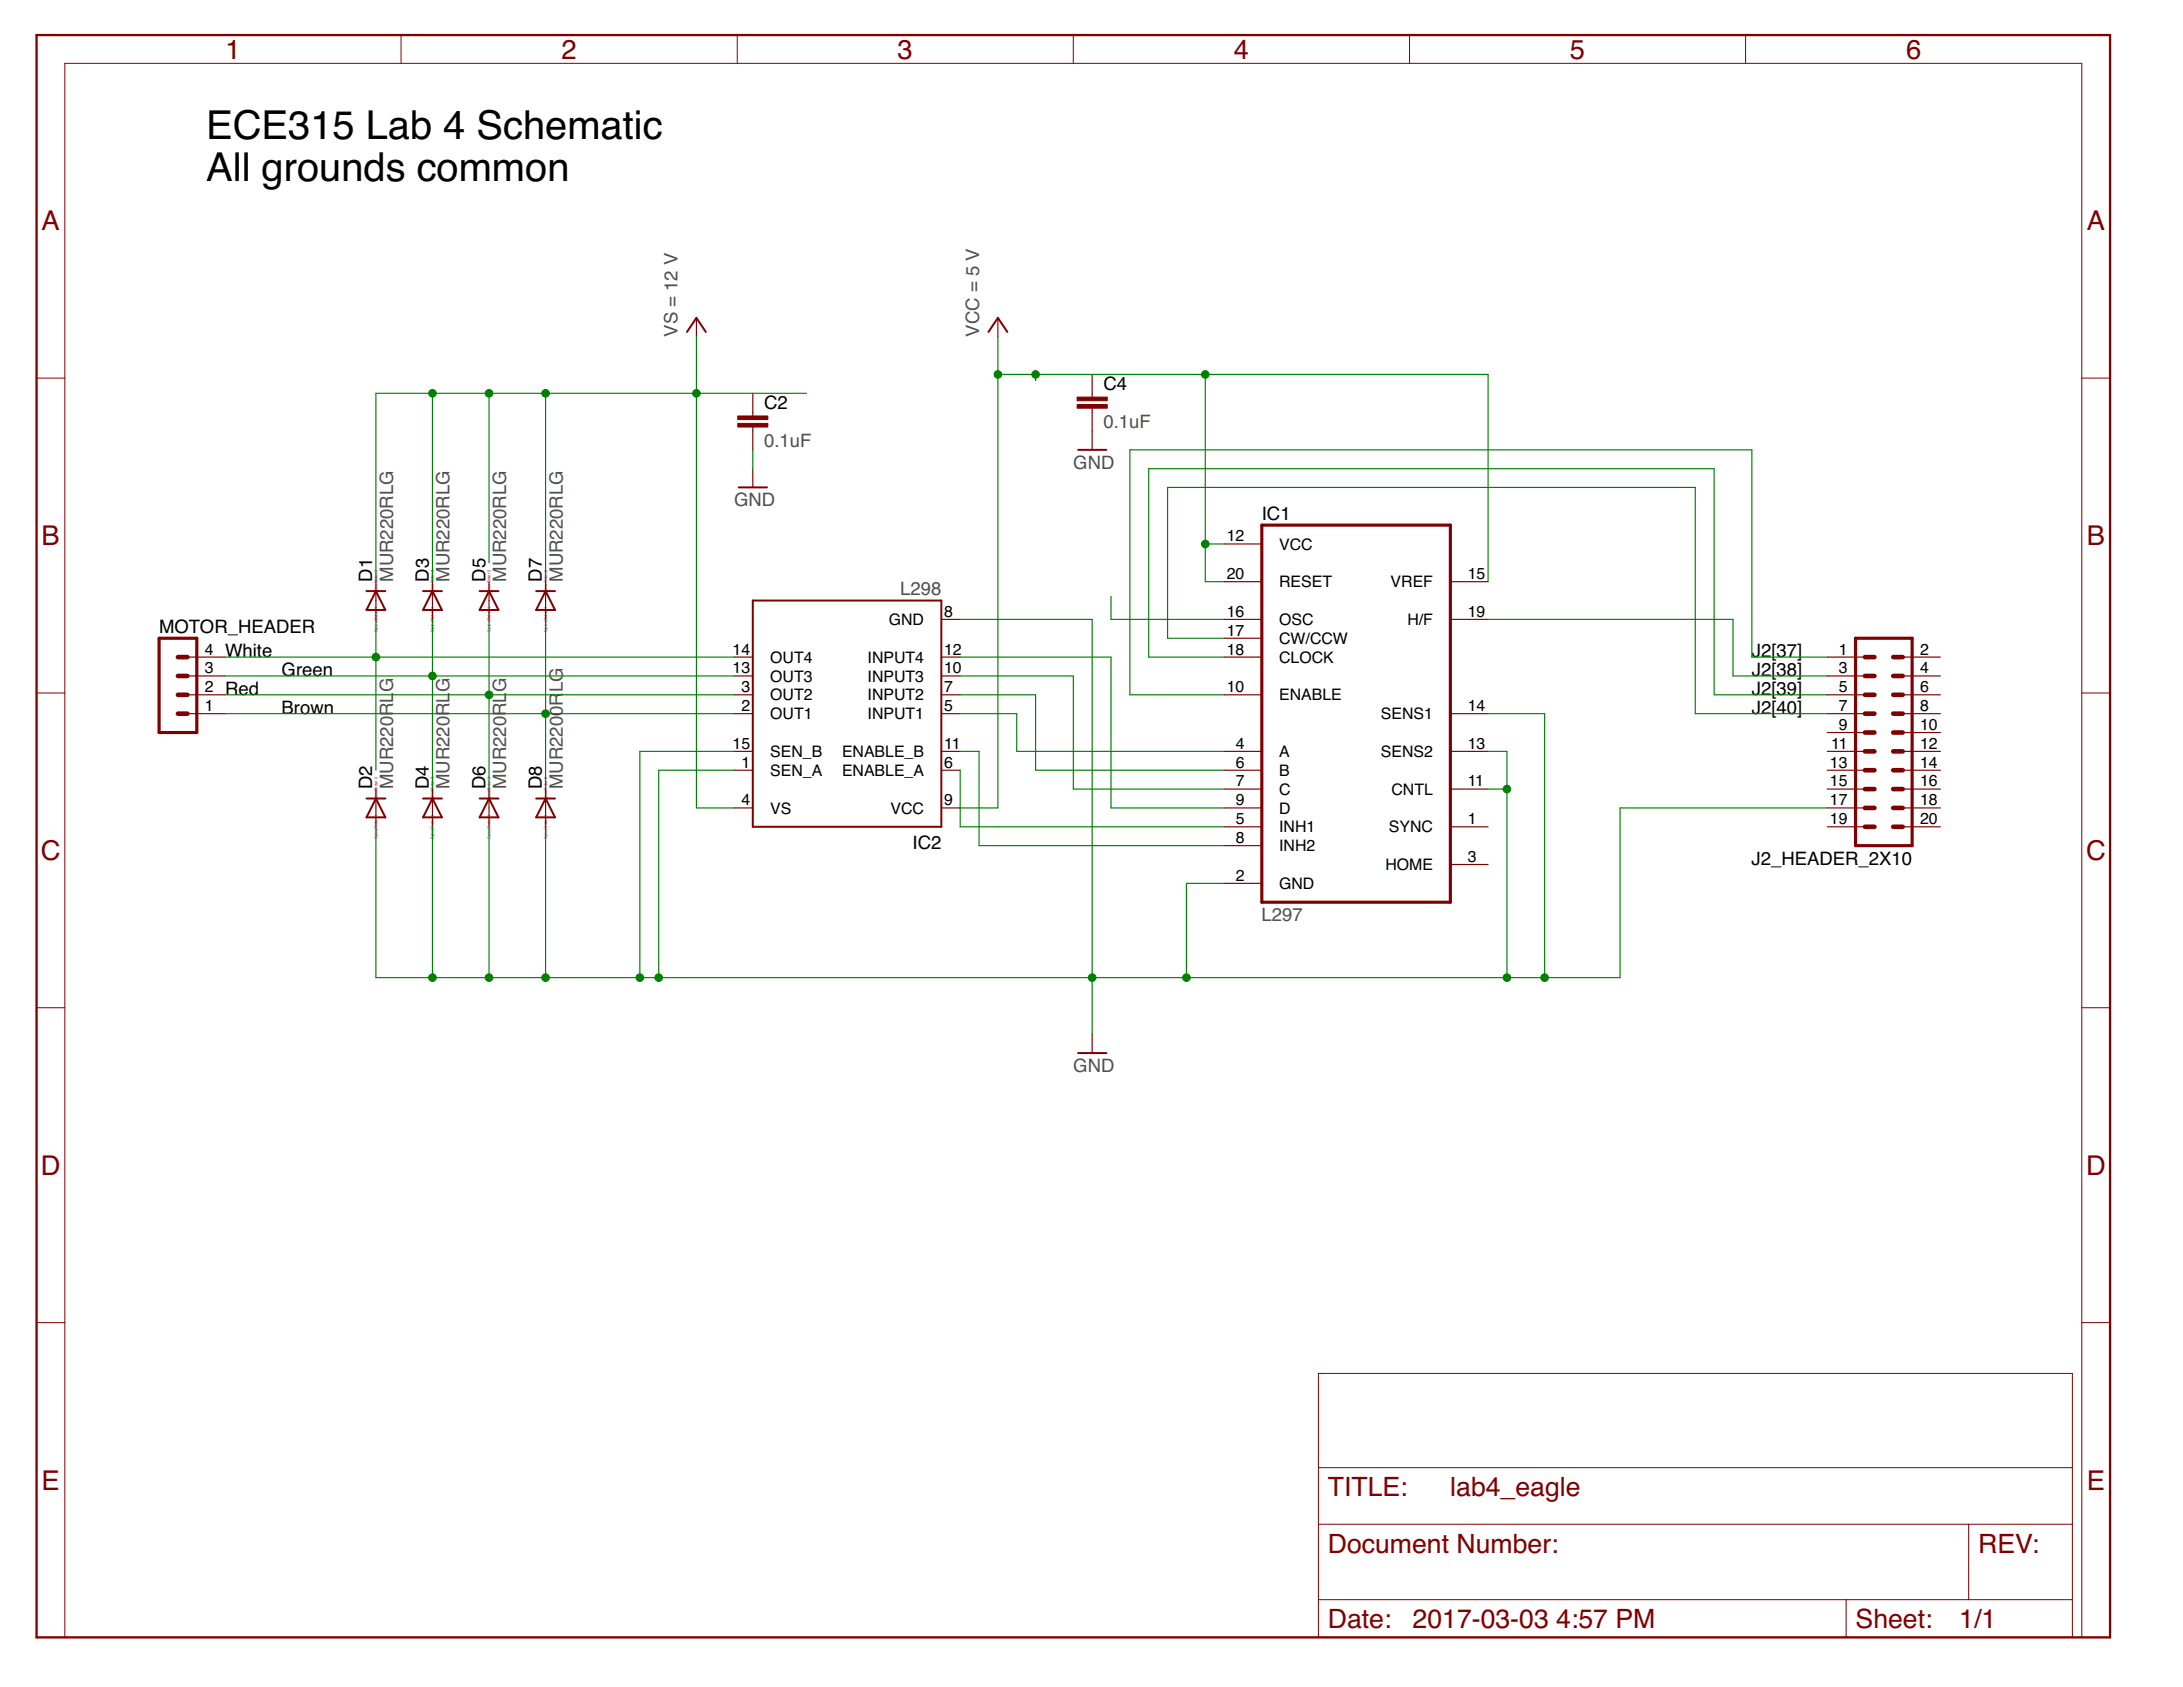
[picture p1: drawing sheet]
<svg xmlns="http://www.w3.org/2000/svg" width="279mm" height="216mm" viewBox="0 0 279 216" stroke-linecap="round" stroke-linejoin="round" font-family="sans-serif">
<defs><g id="words">
<g font-size="5.1">
<text x="26.4" y="17.8">ECE315 Lab 4 Schematic</text>
<text x="26.4" y="23.2">All grounds common</text>
</g>
<g font-size="3.5" fill="#800000">
<text x="28.8" y="7.5">1</text>
<text x="71.9" y="7.5">2</text>
<text x="114.9" y="7.5">3</text>
<text x="157.9" y="7.5">4</text>
<text x="200.9" y="7.5">5</text>
<text x="244" y="7.5">6</text>
<text x="5.3" y="29.5">A</text>
<text x="267.1" y="29.5">A</text>
<text x="5.3" y="69.8">B</text>
<text x="267.1" y="69.8">B</text>
<text x="5.2" y="110.1">C</text>
<text x="267" y="110.1">C</text>
<text x="5.2" y="150.3">D</text>
<text x="267" y="150.3">D</text>
<text x="5.3" y="190.6">E</text>
<text x="267.1" y="190.6">E</text>
</g>
<g font-size="3.4" fill="#800000">
<text x="169.9" y="191.5">TITLE:</text>
<text x="185.6" y="191.5">lab4_eagle</text>
<text x="169.9" y="198.7">Document Number:</text>
<text x="253.2" y="198.7">REV:</text>
<text x="169.9" y="208.3">Date:</text>
<text x="180.8" y="208.3">2017-03-03</text>
<text x="199.2" y="208.3">4:57 PM</text>
<text x="237.5" y="208.3">Sheet:</text>
<text x="250.8" y="208.3">1/1</text>
</g>
<g font-size="2.4" fill="#505050">
<text x="86.7" y="43.1" transform="rotate(-90 86.7 43.1)">VS = 12 V</text>
<text x="125.3" y="43.1" transform="rotate(-90 125.3 43.1)">VCC = 5 V</text>
<text x="97.8" y="57.2">0.1uF</text>
<text x="137.4" y="60">GND</text>
<text x="141.2" y="54.8">0.1uF</text>
<text x="93.9" y="64.8">GND</text>
<text x="50.3" y="74.5" transform="rotate(-90 50.3 74.5)">MUR220RLG</text>
<text x="57.5" y="74.5" transform="rotate(-90 57.5 74.5)">MUR220RLG</text>
<text x="64.8" y="74.5" transform="rotate(-90 64.8 74.5)">MUR220RLG</text>
<text x="72" y="74.5" transform="rotate(-90 72 74.5)">MUR220RLG</text>
<text x="115.2" y="76.1">L298</text>
<text x="50.3" y="88.6" transform="rotate(-90 50.3 88.6)">G</text>
<text x="57.5" y="88.6" transform="rotate(-90 57.5 88.6)">G</text>
<text x="64.8" y="88.6" transform="rotate(-90 64.8 88.6)">G</text>
<text x="72" y="88.6" transform="rotate(-90 72 88.6)">LG</text>
<text x="50.3" y="101" transform="rotate(-90 50.3 101)">MUR220RL</text>
<text x="57.5" y="101" transform="rotate(-90 57.5 101)">MUR220RL</text>
<text x="64.8" y="101" transform="rotate(-90 64.8 101)">MUR220RL</text>
<text x="72" y="101" transform="rotate(-90 72 101)">MUR2200R</text>
<text x="161.5" y="117.9">L297</text>
<text x="137.4" y="137.2">GND</text>
</g>
<g font-size="2.4">
<text x="97.8" y="52.4">C2</text>
<text x="141.2" y="50">C4</text>
<text x="161.5" y="66.6">IC1</text>
<text x="47.7" y="74.5" transform="rotate(-90 47.7 74.5)">D1</text>
<text x="54.9" y="74.5" transform="rotate(-90 54.9 74.5)">D3</text>
<text x="62.1" y="74.5" transform="rotate(-90 62.1 74.5)">D5</text>
<text x="69.4" y="74.5" transform="rotate(-90 69.4 74.5)">D7</text>
<text x="20.4" y="81">MOTOR_HEADER</text>
<text x="28.8" y="84.1">White</text>
<text x="28.8" y="88.9">Red</text>
<text x="36" y="86.5">Green</text>
<text x="224.2" y="84.1">J2[37]</text>
<text x="224.2" y="86.5">J2[38]</text>
<text x="224.2" y="88.9">J2[39]</text>
<text x="36" y="91.3">Brown</text>
<text x="224.2" y="91.3">J2[40]</text>
<text x="47.7" y="101" transform="rotate(-90 47.7 101)">D2</text>
<text x="54.9" y="101" transform="rotate(-90 54.9 101)">D4</text>
<text x="62.1" y="101" transform="rotate(-90 62.1 101)">D6</text>
<text x="69.4" y="101" transform="rotate(-90 69.4 101)">D8</text>
<text x="116.8" y="108.7">IC2</text>
<text x="224.2" y="110.6">J2_HEADER_2X10</text>
</g>
<g font-size="2">
<text x="157" y="69.3">12</text>
<text x="163.7" y="70.3">VCC</text>
<text x="157" y="74.1">20</text>
<text x="163.7" y="75.2">RESET</text>
<text x="178" y="75.2">VREF</text>
<text x="187.8" y="74.1">15</text>
<text x="26.2" y="83.8">4</text>
<text x="93.8" y="83.8">14</text>
<text x="113.8" y="80">GND</text>
<text x="120.8" y="83.8">12</text>
<text x="120.8" y="78.9">8</text>
<text x="157" y="78.9">16</text>
<text x="157" y="81.4">17</text>
<text x="157" y="83.8">18</text>
<text x="163.7" y="80">OSC</text>
<text x="163.7" y="82.4">CW/CCW</text>
<text x="180.1" y="80">H/F</text>
<text x="187.8" y="78.9">19</text>
<text x="235.4" y="83.8">1</text>
<text x="245.7" y="83.8">2</text>
<text x="26.2" y="88.6">2</text>
<text x="26.2" y="86.2">3</text>
<text x="93.8" y="86.2">13</text>
<text x="94.9" y="88.6">3</text>
<text x="98.6" y="84.8">OUT4</text>
<text x="98.6" y="87.2">OUT3</text>
<text x="98.6" y="89.6">OUT2</text>
<text x="111" y="84.8">INPUT4</text>
<text x="111" y="87.2">INPUT3</text>
<text x="111" y="89.6">INPUT2</text>
<text x="120.8" y="86.2">10</text>
<text x="120.8" y="88.6">7</text>
<text x="157" y="88.6">10</text>
<text x="163.7" y="89.6">ENABLE</text>
<text x="163.7" y="84.8">CLOCK</text>
<text x="235.4" y="86.2">3</text>
<text x="235.4" y="88.6">5</text>
<text x="245.7" y="86.2">4</text>
<text x="245.7" y="88.6">6</text>
<text x="26.2" y="91">1</text>
<text x="93.8" y="95.8">15</text>
<text x="94.9" y="91">2</text>
<text x="98.6" y="92.1">OUT1</text>
<text x="111" y="92.1">INPUT1</text>
<text x="120.8" y="95.8">11</text>
<text x="120.8" y="91">5</text>
<text x="158.2" y="95.8">4</text>
<text x="176.7" y="92.1">SENS1</text>
<text x="187.8" y="95.8">13</text>
<text x="187.8" y="91">14</text>
<text x="234.4" y="95.8">11</text>
<text x="235.4" y="91">7</text>
<text x="235.4" y="93.4">9</text>
<text x="245.7" y="91">8</text>
<text x="245.7" y="93.4">10</text>
<text x="245.7" y="95.8">12</text>
<text x="94.9" y="98.2">1</text>
<text x="98.6" y="96.9">SEN_B</text>
<text x="98.6" y="99.3">SEN_A</text>
<text x="107.8" y="96.9">ENABLE_B</text>
<text x="107.8" y="99.3">ENABLE_A</text>
<text x="120.8" y="98.2">6</text>
<text x="158.2" y="98.2">6</text>
<text x="158.2" y="100.6">7</text>
<text x="163.7" y="96.9">A</text>
<text x="163.7" y="99.3">B</text>
<text x="163.7" y="101.7">C</text>
<text x="176.7" y="96.9">SENS2</text>
<text x="178.1" y="101.7">CNTL</text>
<text x="187.8" y="100.6">11</text>
<text x="234.2" y="98.2">13</text>
<text x="234.2" y="100.6">15</text>
<text x="245.7" y="98.2">14</text>
<text x="245.7" y="100.6">16</text>
<text x="94.9" y="103.1">4</text>
<text x="98.6" y="104.1">VS</text>
<text x="114" y="104.1">VCC</text>
<text x="120.8" y="103.1">9</text>
<text x="158.2" y="105.5">5</text>
<text x="158.2" y="107.9">8</text>
<text x="158.2" y="103.1">9</text>
<text x="163.7" y="106.5">INH1</text>
<text x="163.7" y="104.1">D</text>
<text x="177.8" y="106.5">SYNC</text>
<text x="187.8" y="105.5">1</text>
<text x="234.2" y="103.1">17</text>
<text x="234.2" y="105.5">19</text>
<text x="245.7" y="103.1">18</text>
<text x="245.7" y="105.5">20</text>
<text x="158.2" y="112.7">2</text>
<text x="163.7" y="113.8">GND</text>
<text x="163.7" y="108.9">INH2</text>
<text x="177.3" y="111.4">HOME</text>
<text x="187.8" y="110.3">3</text>
</g>
<g font-size=".5" fill="#800080">
<text x="132.7" y="51.9" transform="rotate(-90 132.7 51.9)">SpiceOrder 2</text>
<text x="48.3" y="78" transform="rotate(-90 48.3 78)">1</text>
<text x="48.3" y="76" transform="rotate(-90 48.3 76)">SpiceOrder 2</text>
<text x="55.5" y="78" transform="rotate(-90 55.5 78)">1</text>
<text x="55.5" y="76" transform="rotate(-90 55.5 76)">SpiceOrder 2</text>
<text x="62.8" y="78" transform="rotate(-90 62.8 78)">1</text>
<text x="62.8" y="76" transform="rotate(-90 62.8 76)">SpiceOrder 2</text>
<text x="70" y="78" transform="rotate(-90 70 78)">1</text>
<text x="70" y="76" transform="rotate(-90 70 76)">SpiceOrder 2</text>
<text x="48.3" y="80.8" transform="rotate(-90 48.3 80.8)">SpiceOrder</text>
<text x="55.5" y="80.8" transform="rotate(-90 55.5 80.8)">SpiceOrder</text>
<text x="62.8" y="80.8" transform="rotate(-90 62.8 80.8)">SpiceOrder</text>
<text x="70" y="80.8" transform="rotate(-90 70 80.8)">SpiceOrder</text>
<text x="48.3" y="107.4" transform="rotate(-90 48.3 107.4)">SpiceOrder</text>
<text x="48.3" y="104.5" transform="rotate(-90 48.3 104.5)">1</text>
<text x="48.3" y="102.5" transform="rotate(-90 48.3 102.5)">SpiceOrder 2</text>
<text x="55.5" y="107.4" transform="rotate(-90 55.5 107.4)">SpiceOrder</text>
<text x="55.5" y="104.5" transform="rotate(-90 55.5 104.5)">1</text>
<text x="55.5" y="102.5" transform="rotate(-90 55.5 102.5)">SpiceOrder 2</text>
<text x="62.8" y="107.4" transform="rotate(-90 62.8 107.4)">SpiceOrder</text>
<text x="62.8" y="104.5" transform="rotate(-90 62.8 104.5)">1</text>
<text x="62.8" y="102.5" transform="rotate(-90 62.8 102.5)">SpiceOrder 2</text>
<text x="70" y="107.4" transform="rotate(-90 70 107.4)">SpiceOrder</text>
<text x="70" y="104.5" transform="rotate(-90 70 104.5)">1</text>
<text x="70" y="102.5" transform="rotate(-90 70 102.5)">SpiceOrder 2</text>
</g>
</g></defs>
<path d="M161.5 67.2h24.1v48.3h-24.1zM20.4 81.7h4.8v12h-4.8zM237.5 81.7h7.2v26.5h-7.2z" fill="none" stroke="#800000" stroke-width=".4"/>
<g fill="none" stroke="#800000" stroke-width=".15">
<path d="M89.1 40.7v2.4M96.4 50.3v2.9M96.4 54.7v2.9M96.4 60v2.4M115.7 50.3v2.4M115.7 53.7v3.9M115.7 60v2.4M127.7 40.7v2.4M132.5 50.3v2.4M132.5 57.6v2.4M139.8 47.9v2.9M139.8 52.3v5.3"/>
<path d="M48.1 74.4v4.9M55.4 74.4v4.9M62.6 74.4v4.9M69.8 74.4v4.9M120.5 79.3h2.4M132.5 62.4v2.9M132.5 66.7v2.9M132.5 72v2.4M156.7 74.4h4.8M156.7 79.3h4.8M156.7 69.6h4.8M185.6 74.4h4.9"/>
<path d="M185.6 79.3h4.9M24 88.9h4.8M24 91.3h4.8M24 84.1h4.8M24 86.5h4.8M94 88.9h2.4M94 96.2h2.4M94 98.6h2.4M94 91.3h2.4M94 84.1h2.4M94 86.5h2.4M120.5 88.9h2.4"/>
<path d="M120.5 96.2h2.4M120.5 98.6h2.4M120.5 91.3h2.4M120.5 84.1h2.4M120.5 86.5h2.4M156.7 88.9h4.8M156.7 96.2h4.8M156.7 98.6h4.8M156.7 81.7h4.8M156.7 84.1h4.8M185.6 96.2h4.9M185.6 91.3h4.9"/>
<path d="M233.9 88.9h4.8M233.9 96.2h4.8M233.9 98.6h4.8M233.9 91.3h4.8M233.9 84.1h4.8M233.9 86.5h4.8M233.9 93.7h4.8M243.5 88.9h4.8M243.5 96.2h4.8M243.5 98.6h4.8M243.5 91.3h4.8M243.5 84.1h4.8"/>
<path d="M243.5 86.5h4.8M243.5 93.7h4.8M48.1 101v4.8M55.4 101v4.8M62.6 101v4.8M69.8 101v4.8M94 103.4h2.4M120.5 103.4h2.4M156.7 105.8h4.8M156.7 113.1h4.8M156.7 101h4.8M156.7 108.2h4.8"/>
<path d="M156.7 103.4h4.8M185.6 105.8h4.9M185.6 110.6h4.9M185.6 101h4.9M233.9 105.8h4.8M233.9 101h4.8M233.9 103.4h4.8M243.5 105.8h4.8M243.5 101h4.8M243.5 103.4h4.8M139.8 132.4v2.4"/>
</g>
<g fill="none" stroke="#800000" stroke-width=".25">
<path d="M87.9 42.5l1.2-1.8 1.2 1.8M113.2 52.7h4.9M113.3 54.5a3.8 3.8 0 0 1 4.7 0M126.5 42.5l1.2-1.8 1.2 1.8M131.7 52.7h1.7v4.9h-1.7zM138 57.6h3.6M46.9 75.6h2.4M48.1 75.6l1.2 2.5h-2.4zM54.1 75.6h2.5M55.4 75.6l1.2 2.5h-2.5zM61.4 75.6h2.4M62.6 75.6l1.2 2.5h-2.4z"/>
<path d="M68.6 75.6h2.4M69.8 75.6l1.2 2.5h-2.4zM94.6 62.4h3.6M96.4 76.9h24.1v28.9h-24.1zM113.9 62.4h3.6M130.7 74.4h3.7M46.9 102.2h2.4M48.1 102.2l1.2 2.4h-2.4zM54.1 102.2h2.5M55.4 102.2l1.2 2.4h-2.5zM61.4 102.2h2.4M62.6 102.2l1.2 2.4h-2.4z"/>
<path d="M68.6 102.2h2.4M69.8 102.2l1.2 2.4h-2.4zM138 134.8h3.6"/>
</g>
<g fill="none" stroke="#800000" stroke-width=".59">
<path d="M22.8 88.9h1.2M22.8 86.5h1.2M22.8 84.1h1.2M22.8 91.3h1.2M238.7 88.9h1.2M238.7 86.5h1.2M238.7 84.1h1.2M238.7 93.7h1.2M238.7 91.3h1.2M238.7 98.6h1.2M238.7 96.2h1.2M242.3 88.9h1.2"/>
<path d="M242.3 86.5h1.2M242.3 84.1h1.2M242.3 93.7h1.2M242.3 91.3h1.2M242.3 98.6h1.2M242.3 96.2h1.2M238.7 101h1.2M238.7 105.8h1.2M238.7 103.4h1.2M242.3 101h1.2M242.3 105.8h1.2M242.3 103.4h1.2"/>
</g>
<path d="M4.7 4.5h265.4v205h-265.4z" fill="none" stroke="#800000" stroke-width=".3"/>
<g fill="none" stroke="#800000" stroke-width=".13">
<path d="M51.3 4.5v3.6M94.4 4.5v3.6M137.4 4.5v3.6M180.4 4.5v3.6M223.4 4.5v3.6M4.7 48.4h3.6M266.4 48.4h3.7M4.7 88.7h3.6M266.4 88.7h3.7M4.7 129h3.6M266.4 129h3.7M4.7 169.3h3.6"/>
<path d="M168.7 175.8h96.5v33.7h-96.5zM266.4 169.3h3.7M168.7 195.1h96.5M168.7 187.8h96.5M252 195.1v9.6M8.3 209.5v-201.4h258.1v201.4M168.7 204.7h96.5M236.3 204.7v4.8"/>
</g>
<g fill="#800000" stroke="#800000" stroke-width=".13">
<path d="M130.6 65.3h3.9v.5h-3.9z"/>
<path d="M130.6 66.3h3.9v.4h-3.9z"/>
<path d="M94.4 53.2h3.9v.5h-3.9z"/>
<path d="M94.4 54.2h3.9v.5h-3.9z"/>
<path d="M113.5 52h.9v.1h-.9z"/>
<path d="M113.9 51.6h.1v.9h-.1z"/>
<path d="M137.9 50.8h3.8v.5h-3.8z"/>
<path d="M137.9 51.8h3.8v.4h-3.8z"/>
</g>
<g fill="none" stroke="#008000" stroke-width=".15">
<path d="M55.4 50.3v24.1M62.6 50.3v21.7M69.8 50.3v24.1M89.1 43.1v60.3h4.9M96.4 57.6v2.4M115.7 50.3h-67.6v24.1M115.7 57.6v2.4M127.7 43.1v60.3h-4.8M127.7 47.9h62.8v26.5M132.5 60v2.4h9.7v16.9h14.5M132.5 47.9v2.4M154.3 47.9v26.5h2.4"/>
<path d="M48.1 79.3v19.3M55.4 79.3v21.7M62.6 79.3v21.7M69.8 79.3v21.7M122.9 79.3h16.9v53.1M132.5 69.6v2.4M154.3 69.6h2.4M190.5 79.3h31.3v7.2h12.1M28.8 84.1h65.2M28.8 86.5h65.2M28.8 88.9h65.2M28.8 91.3h65.2"/>
<path d="M94 96.2h-12.1v28.9M94 98.6h-9.7v26.5M122.9 84.1h19.3v19.3h14.5M122.9 86.5h14.5v14.5h19.3M122.9 88.9h9.6v9.7h24.2M122.9 91.3h7.2v4.9h26.6M122.9 96.2h2.4v12h31.4M122.9 98.6v7.2h33.8M156.7 84.1h-9.7v-24.1h72.4v28.9h14.5M156.7 81.7h-7.3v-19.3h67.6v28.9h16.9M190.5 91.3h7.2v33.8M190.5 96.2h2.4v28.9"/>
<path d="M233.9 84.1h-9.7v-26.5h-79.6v31.3h12.1M55.4 105.8v19.3M62.6 105.8v19.3M69.8 105.8v19.3M156.7 113.1h-4.9v12M190.5 101h2.4M233.9 103.4h-26.6v21.7h-159.2v-19.3"/>
</g>
<g fill="#008000" stroke="#008000" stroke-width=".13">
<circle cx="48.1" cy="84.1" r=".49"/>
<circle cx="55.4" cy="86.5" r=".49"/>
<circle cx="62.6" cy="88.9" r=".49"/>
<circle cx="69.8" cy="91.3" r=".49"/>
<circle cx="62.6" cy="125.1" r=".49"/>
<circle cx="69.8" cy="125.1" r=".49"/>
<circle cx="55.4" cy="125.1" r=".49"/>
<circle cx="81.9" cy="125.1" r=".49"/>
<circle cx="84.3" cy="125.1" r=".49"/>
<circle cx="139.8" cy="125.1" r=".49"/>
<circle cx="151.8" cy="125.1" r=".49"/>
<circle cx="192.9" cy="125.1" r=".49"/>
<circle cx="192.9" cy="101" r=".49"/>
<circle cx="197.7" cy="125.1" r=".49"/>
<circle cx="89.1" cy="50.3" r=".49"/>
<circle cx="55.4" cy="50.3" r=".49"/>
<circle cx="62.6" cy="50.3" r=".49"/>
<circle cx="69.8" cy="50.3" r=".49"/>
<circle cx="127.7" cy="47.9" r=".49"/>
<circle cx="132.5" cy="47.9" r=".49"/>
<circle cx="154.3" cy="47.9" r=".49"/>
<circle cx="154.3" cy="69.6" r=".49"/>
<circle cx="132.5" cy="62.4" r=".49"/>
</g>
<g fill="#fff">
<path d="M109.7 48h15v20.3h-15z"/>
<path d="M103.4 47.2h12.2v4.6h-12.2z"/>
<path d="M128.8 48.8h8.1v29.2h-8.1z"/>
<path d="M134.9 61.5h8.9v14.7h-8.9z"/>
</g>
<use href="#words"/>
</svg>
